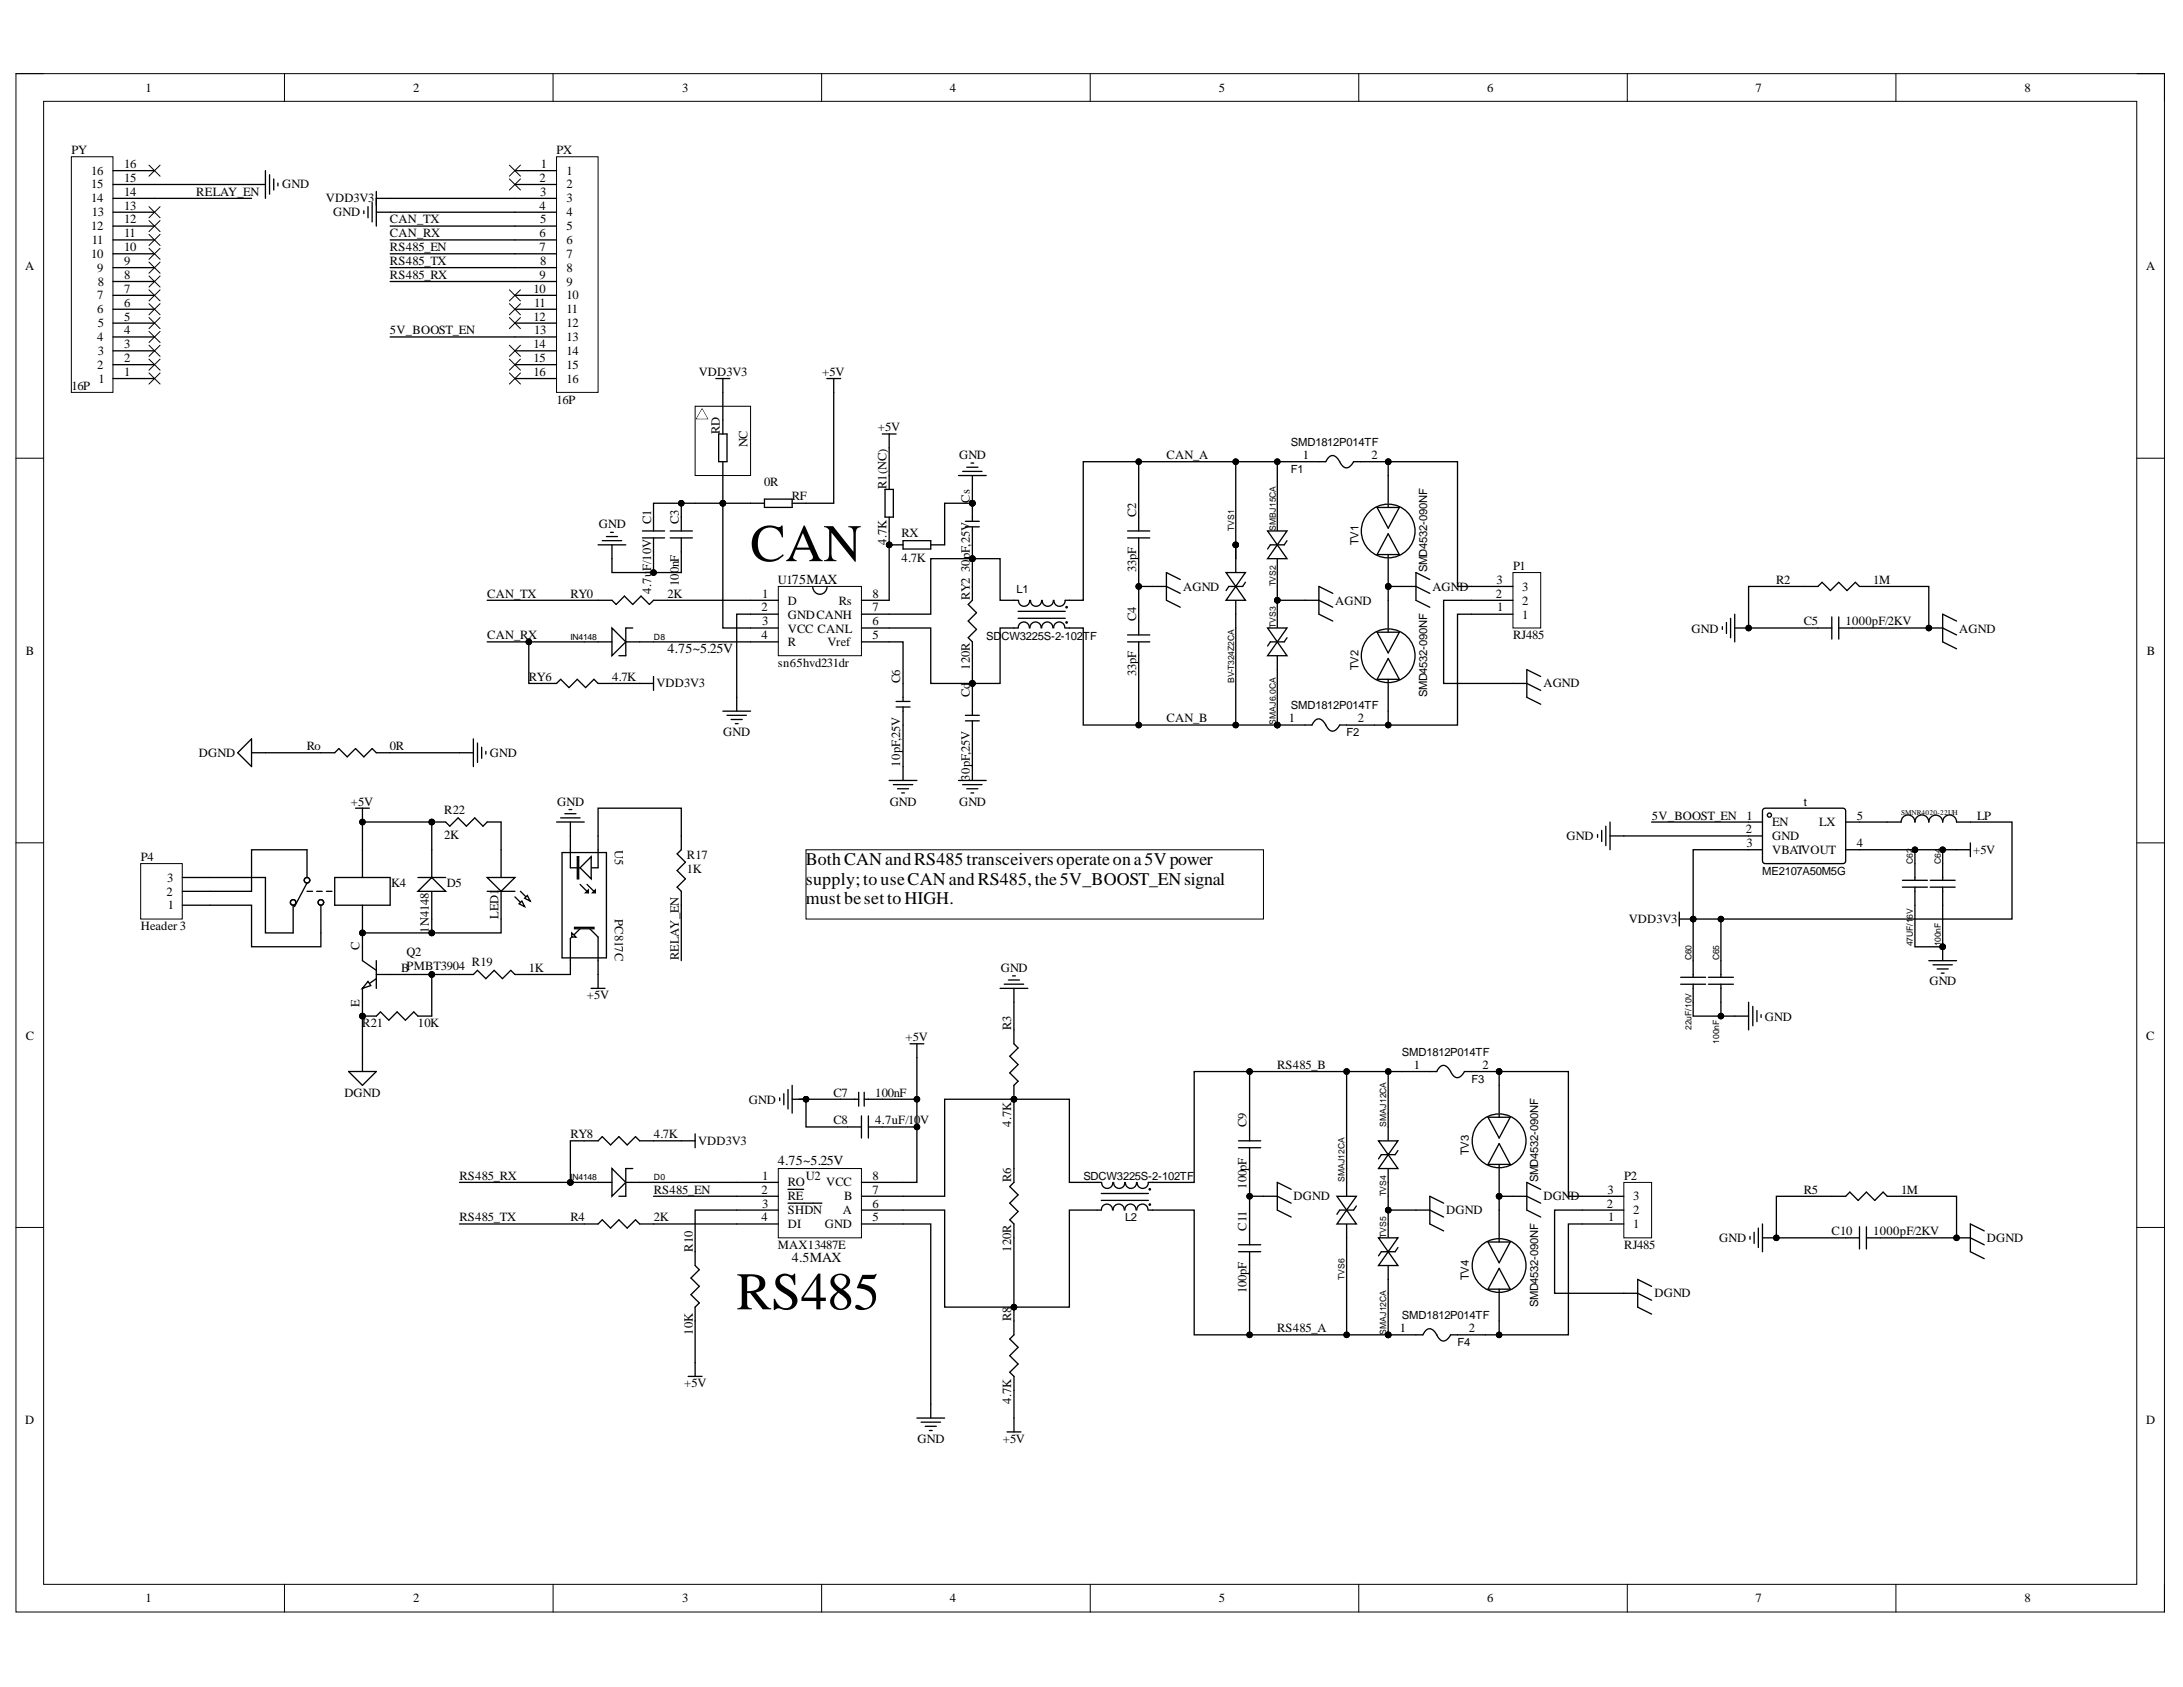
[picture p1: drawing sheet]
<svg xmlns="http://www.w3.org/2000/svg" width="279mm" height="216mm" viewBox="0 0 279 216" stroke-linecap="round" stroke-linejoin="round" font-family="sans-serif">
<defs><g id="words">
<g font-size="6.8">
<text x="96" y="71.8">CAN</text>
<text x="94.2" y="167.6">RS485</text>
</g>
<g font-size="2.3">
<text x="103.1" y="110.7">BothCANandRS485transceiversoperateona5Vpower</text>
<text x="103.1" y="113.3">supply;touseCANandRS485,the5V_BOOST_ENsignal</text>
<text x="103.1" y="115.7">mustbesettoHIGH.</text>
</g>
<g font-size="1.8">
<text x="85.4" y="83.6">4.75~5.25V</text>
<text x="99.6" y="149.1">4.75~5.25V</text>
<text x="101.4" y="161.6">4.5MAX</text>
</g>
<g font-size="1.6">
<text x="18.6" y="11.8">1</text>
<text x="52.9" y="11.8">2</text>
<text x="87.3" y="11.8">3</text>
<text x="121.6" y="11.8">4</text>
<text x="156" y="11.8">5</text>
<text x="190.4" y="11.8">6</text>
<text x="224.7" y="11.8">7</text>
<text x="259.1" y="11.8">8</text>
<text x="9.1" y="19.7">PY</text>
<text x="11.7" y="22.4">16</text>
<text x="15.9" y="23.3">15</text>
<text x="15.9" y="21.5">16</text>
<text x="69" y="23.3">2</text>
<text x="69.2" y="21.5">1</text>
<text x="71.2" y="19.7">PX</text>
<text x="72.5" y="22.4">1</text>
<text x="11.7" y="29.4">12</text>
<text x="11.7" y="25.9">14</text>
<text x="11.7" y="24.1">15</text>
<text x="11.8" y="27.7">13</text>
<text x="15.9" y="28.6">12</text>
<text x="15.9" y="26.8">13</text>
<text x="15.9" y="25">14</text>
<text x="25.1" y="25">RELAY_EN</text>
<text x="36.1" y="24.1">GND</text>
<text x="41.7" y="25.9">VDD3V3</text>
<text x="42.6" y="27.7">GND</text>
<text x="49.9" y="28.6">CAN_TX</text>
<text x="69" y="26.8">4</text>
<text x="69.1" y="25">3</text>
<text x="69.1" y="28.6">5</text>
<text x="72.5" y="24.1">2</text>
<text x="72.5" y="25.9">3</text>
<text x="72.5" y="27.7">4</text>
<text x="72.5" y="29.4">5</text>
<text x="3.2" y="34.6">A</text>
<text x="11.7" y="33">10</text>
<text x="11.8" y="31.2">11</text>
<text x="12.4" y="34.8">9</text>
<text x="15.9" y="35.7">8</text>
<text x="15.9" y="33.9">9</text>
<text x="15.9" y="32.1">10</text>
<text x="15.9" y="30.4">11</text>
<text x="49.9" y="35.7">RS485_RX</text>
<text x="49.9" y="30.4">CAN_RX</text>
<text x="49.9" y="33.9">RS485_TX</text>
<text x="49.9" y="32.1">RS485_EN</text>
<text x="69" y="30.4">6</text>
<text x="69" y="32.1">7</text>
<text x="69" y="35.7">9</text>
<text x="69.1" y="33.9">8</text>
<text x="72.5" y="31.2">6</text>
<text x="72.5" y="33">7</text>
<text x="72.5" y="34.8">8</text>
<text x="274.7" y="34.6">A</text>
<text x="12.4" y="40.1">6</text>
<text x="12.4" y="38.3">7</text>
<text x="12.5" y="41.9">5</text>
<text x="12.5" y="36.5">8</text>
<text x="15.9" y="41">5</text>
<text x="15.9" y="39.3">6</text>
<text x="15.9" y="37.5">7</text>
<text x="68.3" y="37.5">10</text>
<text x="68.3" y="41">12</text>
<text x="68.4" y="39.3">11</text>
<text x="72.5" y="36.5">9</text>
<text x="72.5" y="38.3">10</text>
<text x="72.5" y="40.1">11</text>
<text x="72.5" y="41.9">12</text>
<text x="12.4" y="47.2">2</text>
<text x="12.4" y="43.7">4</text>
<text x="12.5" y="45.4">3</text>
<text x="15.9" y="46.4">2</text>
<text x="15.9" y="44.6">3</text>
<text x="15.9" y="42.8">4</text>
<text x="49.9" y="42.8">5V_BOOST_EN</text>
<text x="68.3" y="44.6">14</text>
<text x="68.3" y="46.4">15</text>
<text x="68.4" y="42.8">13</text>
<text x="72.5" y="43.7">13</text>
<text x="72.5" y="45.4">14</text>
<text x="72.5" y="47.2">15</text>
<text x="9.1" y="49.9">16P</text>
<text x="12.6" y="49">1</text>
<text x="15.9" y="48.1">1</text>
<text x="68.3" y="48.1">16</text>
<text x="71.2" y="51.7">16P</text>
<text x="72.5" y="49">16</text>
<text x="89.4" y="48.1">VDD3V3</text>
<text x="105.2" y="48.1">+5V</text>
<text x="92.1" y="55.6" transform="rotate(-90 92.1 55.6)">RD</text>
<text x="95.7" y="57.3" transform="rotate(-90 95.7 57.3)">NC</text>
<text x="112.3" y="55.2">+5V</text>
<text x="122.8" y="58.7">GND</text>
<text x="149.3" y="58.7">CAN_A</text>
<text x="166.7" y="58.7">1</text>
<text x="175.5" y="58.7">2</text>
<text x="97.8" y="62.3">0R</text>
<text x="101.4" y="64">RF</text>
<text x="113.4" y="62.6" transform="rotate(-90 113.4 62.6)">R1(NC)</text>
<text x="124.1" y="64.4" transform="rotate(-90 124.1 64.4)">Cs</text>
<text x="76.6" y="67.6">GND</text>
<text x="83.3" y="67.1" transform="rotate(-90 83.3 67.1)">C1</text>
<text x="86.9" y="67.1" transform="rotate(-90 86.9 67.1)">C3</text>
<text x="113.4" y="69.7" transform="rotate(-90 113.4 69.7)">4.7K</text>
<text x="115.4" y="68.7">RX</text>
<text x="115.4" y="71.9">4.7K</text>
<text x="145.4" y="66.2" transform="rotate(-90 145.4 66.2)">C2</text>
<text x="62.4" y="76.5">CAN_TX</text>
<text x="73" y="76.5">RY0</text>
<text x="83.3" y="76" transform="rotate(-90 83.3 76)">4.7u</text>
<text x="83.3" y="73.1" transform="rotate(-90 83.3 73.1)">F/10V</text>
<text x="85.4" y="76.5">2K</text>
<text x="86.9" y="75" transform="rotate(-90 86.9 75)">100nF</text>
<text x="97.5" y="76.5">1</text>
<text x="99.6" y="74.7">U175MAX</text>
<text x="100.8" y="77.4">D</text>
<text x="107.4" y="77.4">Rs</text>
<text x="111.7" y="76.5">8</text>
<text x="124.1" y="76.8" transform="rotate(-90 124.1 76.8)">RY2</text>
<text x="124.1" y="73.3" transform="rotate(-90 124.1 73.3)">30pF,25V</text>
<text x="145.4" y="73.3" transform="rotate(-90 145.4 73.3)">33pF</text>
<text x="151.4" y="75.6">AGND</text>
<text x="170.9" y="77.4">AGND</text>
<text x="183.3" y="75.6">AGND</text>
<text x="191.5" y="76.5">2</text>
<text x="191.5" y="74.7">3</text>
<text x="193.7" y="72.9">P1</text>
<text x="194.8" y="77.4">2</text>
<text x="194.8" y="75.6">3</text>
<text x="227.3" y="74.7">R2</text>
<text x="239.8" y="74.7">1M</text>
<text x="3.3" y="83.8">B</text>
<text x="62.4" y="81.8">CAN_RX</text>
<text x="97.5" y="78.2">2</text>
<text x="97.5" y="81.8">4</text>
<text x="97.5" y="80">3</text>
<text x="100.8" y="79.2">GNDCANH</text>
<text x="100.8" y="81">VCC CANL</text>
<text x="100.8" y="82.7">R</text>
<text x="105.9" y="82.7">Vref</text>
<text x="111.7" y="81.8">5</text>
<text x="111.7" y="80">6</text>
<text x="111.7" y="78.2">7</text>
<text x="145.4" y="79.5" transform="rotate(-90 145.4 79.5)">C4</text>
<text x="191.6" y="78.2">1</text>
<text x="193.7" y="81.8">RJ485</text>
<text x="194.8" y="79.2">1</text>
<text x="216.5" y="81">GND</text>
<text x="230.9" y="80">C5</text>
<text x="236.2" y="80">1000pF/2KV</text>
<text x="250.8" y="81">AGND</text>
<text x="274.8" y="83.8">B</text>
<text x="67.7" y="87.1">RY6</text>
<text x="78.3" y="87.1">4.7K</text>
<text x="84" y="88">VDD3V3</text>
<text x="99.6" y="85.4">sn65hvd231dr</text>
<text x="115.2" y="87.5" transform="rotate(-90 115.2 87.5)">C6</text>
<text x="124.1" y="89.2" transform="rotate(-90 124.1 89.2)">Cd</text>
<text x="124.1" y="85.7" transform="rotate(-90 124.1 85.7)">120R</text>
<text x="145.4" y="86.5" transform="rotate(-90 145.4 86.5)">33pF</text>
<text x="197.5" y="88">AGND</text>
<text x="92.6" y="94.2">GND</text>
<text x="149.3" y="92.5">CAN_B</text>
<text x="165" y="92.5">1</text>
<text x="173.8" y="92.5">2</text>
<text x="25.5" y="96.9">DGND</text>
<text x="39.3" y="96">Ro</text>
<text x="49.9" y="96">0R</text>
<text x="62.7" y="96.9">GND</text>
<text x="115.2" y="98.1" transform="rotate(-90 115.2 98.1)">10pF,25V</text>
<text x="124.1" y="99.9" transform="rotate(-90 124.1 99.9)">30pF,25V</text>
<text x="44.9" y="103.1">+5V</text>
<text x="56.9" y="107.3">2K</text>
<text x="56.9" y="104.1">R22</text>
<text x="71.3" y="103.1">GND</text>
<text x="113.9" y="103.1">GND</text>
<text x="122.8" y="103.1">GND</text>
<text x="200.5" y="107.5">GND</text>
<text x="211.4" y="104.9">5V_BOOST_EN</text>
<text x="223.4" y="106.7">2</text>
<text x="223.5" y="104.9">1</text>
<text x="226.8" y="107.5">GND</text>
<text x="226.8" y="105.7">EN</text>
<text x="232.8" y="105.7">LX</text>
<text x="237.6" y="104.9">5</text>
<text x="253" y="104.9">LP</text>
<text x="18" y="110.2">P4</text>
<text x="21.4" y="112.8">3</text>
<text x="50.1" y="113.5">K4</text>
<text x="57.2" y="113.5">D5</text>
<text x="78.7" y="108.8" transform="rotate(90 78.7 108.8)">U5</text>
<text x="87.9" y="111.7">1K</text>
<text x="87.9" y="110">R17</text>
<text x="223.5" y="108.4">3</text>
<text x="226.8" y="109.3">VBATVOUT</text>
<text x="237.6" y="108.4">4</text>
<text x="252.5" y="109.3">+5V</text>
<text x="18" y="119">Header 3</text>
<text x="21.3" y="114.6">2</text>
<text x="21.5" y="116.4">1</text>
<text x="54.9" y="119.4" transform="rotate(-90 54.9 119.4)">1N4148</text>
<text x="63.8" y="117.6" transform="rotate(-90 63.8 117.6)">LED1</text>
<text x="78.7" y="117.6" transform="rotate(90 78.7 117.6)">PC817C</text>
<text x="208.5" y="118.2">VDD3V3</text>
<text x="46" y="121.6" transform="rotate(-90 46 121.6)">C</text>
<text x="51.4" y="124.3">BPMBT3904</text>
<text x="52" y="122.4">Q2</text>
<text x="60.4" y="123.7">R19</text>
<text x="67.7" y="124.3">1K</text>
<text x="86.9" y="122.9" transform="rotate(-90 86.9 122.9)">RELAY_EN</text>
<text x="128.1" y="124.3">GND</text>
<text x="46" y="128.8" transform="rotate(-90 46 128.8)">E</text>
<text x="46.4" y="131.4">R21</text>
<text x="53.5" y="131.4">10K</text>
<text x="75.1" y="127.9">+5V</text>
<text x="129.4" y="131.8" transform="rotate(-90 129.4 131.8)">R3</text>
<text x="225.9" y="130.6">GND</text>
<text x="246.9" y="126.1">GND</text>
<text x="3.3" y="133.1">C</text>
<text x="115.9" y="133.2">+5V</text>
<text x="163.4" y="136.8">RS485_B</text>
<text x="181" y="136.8">1</text>
<text x="189.8" y="136.8">2</text>
<text x="274.7" y="133.1">C</text>
<text x="44.1" y="140.3">DGND</text>
<text x="95.9" y="141.3">GND</text>
<text x="106.7" y="143.9">C8</text>
<text x="106.7" y="140.3">C7</text>
<text x="112" y="143.9">4.7uF/10</text>
<text x="112" y="140.3">100nF</text>
<text x="117.8" y="143.9">V</text>
<text x="73" y="145.7">RY8</text>
<text x="83.7" y="145.7">4.7K</text>
<text x="89.3" y="146.5">VDD3V3</text>
<text x="129.4" y="144.2" transform="rotate(-90 129.4 144.2)">4.7K</text>
<text x="159.6" y="144.2" transform="rotate(-90 159.6 144.2)">C9</text>
<text x="58.8" y="151">RS485_RX</text>
<text x="83.7" y="152.8">RS485_EN</text>
<text x="97.5" y="152.8">2</text>
<text x="97.5" y="151">1</text>
<text x="97.5" y="154.5">3</text>
<text x="100.8" y="151.8">RO</text>
<text x="100.8" y="153.6">RE</text>
<text x="100.8" y="155.4">SHDN</text>
<text x="103.1" y="151">U2</text>
<text x="105.8" y="151.8">VCC</text>
<text x="107.9" y="155.4">A</text>
<text x="108" y="153.6">B</text>
<text x="111.7" y="154.5">6</text>
<text x="111.7" y="152.8">7</text>
<text x="111.7" y="151">8</text>
<text x="129.4" y="151.3" transform="rotate(-90 129.4 151.3)">R6</text>
<text x="159.6" y="152.2" transform="rotate(-90 159.6 152.2)">100pF</text>
<text x="165.6" y="153.6">DGND</text>
<text x="185.1" y="155.4">DGND</text>
<text x="197.5" y="153.6">DGND</text>
<text x="205.7" y="154.5">2</text>
<text x="205.7" y="152.8">3</text>
<text x="207.9" y="151">P2</text>
<text x="209" y="155.4">2</text>
<text x="209" y="153.6">3</text>
<text x="230.9" y="152.8">R5</text>
<text x="243.3" y="152.8">1M</text>
<text x="58.8" y="156.3">RS485_TX</text>
<text x="73" y="156.3">R4</text>
<text x="83.7" y="156.3">2K</text>
<text x="88.7" y="160.2" transform="rotate(-90 88.7 160.2)">R10</text>
<text x="97.5" y="156.3">4</text>
<text x="99.6" y="159.9">MAX13487E</text>
<text x="100.8" y="157.2">DI</text>
<text x="105.6" y="157.2">GND</text>
<text x="111.7" y="156.3">5</text>
<text x="129.4" y="160.2" transform="rotate(-90 129.4 160.2)">120R</text>
<text x="159.6" y="157.5" transform="rotate(-90 159.6 157.5)">C11</text>
<text x="205.8" y="156.3">1</text>
<text x="207.9" y="159.9">RJ485</text>
<text x="209" y="157.2">1</text>
<text x="220" y="158.9">GND</text>
<text x="234.4" y="158.1">C10</text>
<text x="239.8" y="158.1">1000pF/2KV</text>
<text x="254.3" y="158.9">DGND</text>
<text x="159.6" y="165.5" transform="rotate(-90 159.6 165.5)">100pF</text>
<text x="211.8" y="166">DGND</text>
<text x="88.7" y="170.9" transform="rotate(-90 88.7 170.9)">10K</text>
<text x="129.4" y="169.1" transform="rotate(-90 129.4 169.1)">R8</text>
<text x="163.4" y="170.5">RS485_A</text>
<text x="179.2" y="170.5">1</text>
<text x="188" y="170.5">2</text>
<text x="87.6" y="177.5">+5V</text>
<text x="129.4" y="179.7" transform="rotate(-90 129.4 179.7)">4.7K</text>
<text x="3.2" y="182.2">D</text>
<text x="117.4" y="184.7">GND</text>
<text x="128.3" y="184.7">+5V</text>
<text x="274.7" y="182.2">D</text>
<text x="18.6" y="205">1</text>
<text x="52.9" y="205">2</text>
<text x="87.3" y="205">3</text>
<text x="121.6" y="205">4</text>
<text x="156" y="205">5</text>
<text x="190.4" y="205">6</text>
<text x="224.7" y="205">7</text>
<text x="259.1" y="205">8</text>
</g>
<g font-size="1.4">
<text x="165.2" y="57">SMD1812P014TF</text>
<text x="165.2" y="60.6">F1</text>
<text x="173.9" y="69.7" transform="rotate(-90 173.9 69.7)">TV1</text>
<text x="130.1" y="75.9">L1</text>
<text x="182.7" y="73.3" transform="rotate(-90 182.7 73.3)">SMD4532-090NF</text>
<text x="126.2" y="81.9">SD</text>
<text x="128.2" y="81.9">CW3225S-2-102TF</text>
<text x="173.9" y="85.7" transform="rotate(-90 173.9 85.7)">TV2</text>
<text x="182.7" y="89.2" transform="rotate(-90 182.7 89.2)">SMD4532-090NF</text>
<text x="165.2" y="90.7">SMD1812P014TF</text>
<text x="172.3" y="94.2">F2</text>
<text x="230.9" y="103.1">t</text>
<text x="225.5" y="112">ME2107A50M5G</text>
<text x="179.4" y="135.1">SMD1812P014TF</text>
<text x="188.3" y="138.6">F3</text>
<text x="188" y="147.8" transform="rotate(-90 188 147.8)">TV3</text>
<text x="138.7" y="151">SDCW3225S-2-102TF</text>
<text x="196.9" y="151.3" transform="rotate(-90 196.9 151.3)">SMD4532-090NF</text>
<text x="144" y="156.3">L2</text>
<text x="188" y="163.8" transform="rotate(-90 188 163.8)">TV4</text>
<text x="196.9" y="167.3" transform="rotate(-90 196.9 167.3)">SMD4532-090NF</text>
<text x="179.4" y="168.7">SMD1812P014TF</text>
<text x="186.5" y="172.3">F4</text>
</g>
<g font-size="1.1">
<text x="157.9" y="67.9" transform="rotate(-90 157.9 67.9)">TVS1</text>
<text x="163.3" y="67.9" transform="rotate(-90 163.3 67.9)">SMBJ15CA</text>
<text x="163.3" y="75" transform="rotate(-90 163.3 75)">TVS2</text>
<text x="73" y="81.9">IN4148</text>
<text x="83.7" y="81.9">D8</text>
<text x="163.3" y="80.4" transform="rotate(-90 163.3 80.4)">TVS3</text>
<text x="157.9" y="87.5" transform="rotate(-90 157.9 87.5)">BV-T324Z2CA</text>
<text x="163.3" y="92.8" transform="rotate(-90 163.3 92.8)">SMAJ6.0CA</text>
<text x="244.8" y="110.6" transform="rotate(-90 244.8 110.6)">C62</text>
<text x="248.4" y="110.6" transform="rotate(-90 248.4 110.6)">C64</text>
<text x="244.8" y="117.6" transform="rotate(-90 244.8 117.6)">6V</text>
<text x="216.5" y="122.9" transform="rotate(-90 216.5 122.9)">C60</text>
<text x="220" y="122.9" transform="rotate(-90 220 122.9)">C65</text>
<text x="244.8" y="121.1" transform="rotate(-90 244.8 121.1)">47UF/1</text>
<text x="248.4" y="121.1" transform="rotate(-90 248.4 121.1)">100nF</text>
<text x="216.5" y="131.8" transform="rotate(-90 216.5 131.8)">22uF/10V</text>
<text x="220" y="133.6" transform="rotate(-90 220 133.6)">100nF</text>
<text x="177.4" y="144.2" transform="rotate(-90 177.4 144.2)">SMAJ12CA</text>
<text x="73" y="151.1">I</text>
<text x="73.3" y="151.1">N4148</text>
<text x="83.7" y="151.1">D0</text>
<text x="172.1" y="151.3" transform="rotate(-90 172.1 151.3)">SMAJ12CA</text>
<text x="177.4" y="153.1" transform="rotate(-90 177.4 153.1)">TVS4</text>
<text x="177.4" y="158.4" transform="rotate(-90 177.4 158.4)">TVS5</text>
<text x="172.1" y="163.8" transform="rotate(-90 172.1 163.8)">TVS6</text>
<text x="177.4" y="170.9" transform="rotate(-90 177.4 170.9)">SMAJ12CA</text>
</g>
<text font-size=".9" x="243.3" y="104.3">SMNR4020-22UH</text>
</g></defs>
<path d="M2 9.4h275v196.9h-275z" fill="none" stroke="#000" stroke-width=".13"/>
<path d="M5.6 13h267.9v189.8h-267.9z" fill-rule="evenodd" fill="#fff"/>
<g fill="none" stroke="#000" stroke-width=".13">
<path d="M2 9.4h3.6M5.6 13h267.9v189.8h-267.9zM36.4 9.4v3.6M70.8 9.4v3.6M105.2 9.4v3.6M139.5 9.4v3.6M173.9 9.4v3.6M208.3 9.4v3.6M242.7 9.4v3.6M273.5 9.4h3.5v3.6M2 58.6h3.6M273.5 58.6h3.5"/>
<path d="M2 107.9h3.6M273.5 107.9h3.5M2 157.1h3.6M273.5 157.1h3.5M36.4 202.8v3.5M70.8 202.8v3.5M105.2 202.8v3.5M139.5 202.8v3.5M173.9 202.8v3.5M208.3 202.8v3.5M242.7 202.8v3.5M277 202.8v3.5"/>
</g>
<g fill="#fff">
<path d="M89 52h7.1v8.9h-7.1z" fill-rule="evenodd"/>
<path d="M99.6 75.1h10.7v8.8h-10.7z" fill-rule="evenodd"/>
</g>
<g fill="none" stroke="#000" stroke-width=".13">
<path d="M99.6 75.1h10.7v8.8h-10.7z"/>
<circle cx="163.5" cy="76.8" r=".35"/>
</g>
<g fill="none" stroke="#000" stroke-width=".17">
<path d="M76.5 69.7h3.6M77.1 69.2h2.5M77.6 68.7h1.4M78.1 68.1h.4M78.3 69.7v1.8M96.1 76.8h3.5M96.1 78.6h3.5M105.9 75.1a.91 .91 0 0 1-1 1 .91 .91 0 0 1-.9-1M110.3 76.8h3.5M110.3 78.6h3.5M113.3 62.6h1v3.6h-1zM113.8 60.9v1.7"/>
<path d="M113.8 66.2v1.8M163.5 78.6v1.8M92.5 91h3.6M93.1 91.5h2.4M93.6 92.1h1.4M94.1 92.6h.4M94.3 89.2v1.8M96.1 80.4h3.5M96.1 82.1h3.5M110.3 80.4h3.5M110.3 82.1h3.5M113.8 99.9h3.6"/>
<path d="M114.7 90.5h1.8M114.7 89.8h1.8M115.6 87.5v2.3M115.6 90.5v2.3M115.6 98.1v1.8M162.6 82.1h1.8M163.5 83.9v1.8M114.3 100.4h2.5M114.9 100.9h1.4M115.4 101.5h.4"/>
</g>
<circle cx="163.5" cy="76.8" r=".35" fill="#000"/>
<path d="M163.5 82.1l1.2 1.8h-2.5z" fill-rule="evenodd" fill="#fff"/>
<path d="M162.6 82.1l-.4 .6M163.5 82.1l1.2 1.8h-2.5zM164.7 81.6l-.3 .5" fill="none" stroke="#000" stroke-width=".17"/>
<path d="M162.2 80.4h2.5l-1.2 1.7z" fill-rule="evenodd" fill="#fff"/>
<path d="M144.3 68h2.9M144.3 68.8h2.9M145.7 66.2v1.8M145.7 68.8v1.8M145.7 79.5v1.8M163.5 76.8v1.8M144.3 81.3h2.9M144.3 82.1h2.9M145.7 82.1v1.8M162.2 80.4h2.5l-1.2 1.7zM163.5 85.7v1.8" fill="none" stroke="#000" stroke-width=".17"/>
<g fill="#000">
<circle cx="163.5" cy="76.8" r=".35"/>
<circle cx="163.5" cy="92.8" r=".35"/>
</g>
<g fill="none" stroke="#000" stroke-width=".13">
<circle cx="163.5" cy="76.8" r=".35"/>
<circle cx="163.5" cy="92.8" r=".35"/>
</g>
<path d="M193.6 73.3h3.6v7.1h-3.6z" fill-rule="evenodd" fill="#fff"/>
<g fill="none" stroke="#000" stroke-width=".13">
<path d="M193.6 73.3h3.6v7.1h-3.6z"/>
<circle cx="177.7" cy="59.1" r=".35"/>
<circle cx="177.7" cy="75.1" r=".36"/>
<circle cx="163.5" cy="92.8" r=".35"/>
<circle cx="223.8" cy="80.4" r=".35"/>
</g>
<g fill="none" stroke="#000" stroke-width=".17">
<path d="M165.3 59.1h4.4l.1-.2a.83 .83 0 0 1 .8-.6 .83 .83 0 0 1 .8 .6 1.37 1.37 0 0 0 1 1 1.55 1.55 0 0 0 .8-.8h4.5M147.5 75.1h1.8l1.8 .8M151.1 74.2l-1.8-.9v3.5l1.8 .9M167 76.8h1.8l1.8 .9M170.6 75.9l-1.8-.8v3.5l1.8 .9M176.3 64.9h2.8l-1.4 2.7zM177.7 60.9v3.5M177.7 64.6v.3M177.7 71v.3M177.7 71.5v3.6M177.7 76.8v3.6M177.7 68.3l1.4 2.7h-2.8z"/>
<path d="M179.4 75.1h1.8l1.8 .8M183 74.2l-1.8-.9v3.5l1.8 .9M188.3 78.6h5.3M188.3 76.8h5.3M188.3 75.1h5.3M221 79.7v1.4M221.5 79.1v2.5M222 78.6v3.5M230.9 75.1h1.8l.5-.6 1.1 1.1 1-1.1 1.1 1.1 1.1-1.1 .5 .6h1.8M163.5 92.8h4.4l.1-.2a.84 .84 0 0 1 .8-.6 .84 .84 0 0 1 .8 .7 .99 .99 0 0 0 1.2 .8l.7-.7h4.4M176.3 80.9h2.8l-1.4 2.7zM177.7 80.6v.3"/>
<path d="M177.7 86.9v.4M177.7 87.5v3.5M177.7 84.3l1.4 2.6h-2.8zM193.6 87.5h1.8l1.8 .9M197.2 86.6l-1.8-.9v3.5l1.8 .9M220.4 80.2v.4M222 80.4h1.8"/>
<circle cx="177.7" cy="68" r="3.4"/>
<circle cx="177.7" cy="83.9" r="3.4"/>
</g>
<g fill="#000">
<circle cx="177.7" cy="59.1" r=".35"/>
<circle cx="177.7" cy="75.1" r=".36"/>
<circle cx="163.5" cy="92.8" r=".35"/>
<circle cx="223.8" cy="80.4" r=".35"/>
</g>
<path d="M99.6 149.5h10.7v8.9h-10.7z" fill-rule="evenodd" fill="#fff"/>
<g fill="none" stroke="#000" stroke-width=".13">
<path d="M99.6 149.5h10.7v8.9h-10.7z"/>
<circle cx="103.2" cy="140.7" r=".35"/>
<circle cx="129.8" cy="140.7" r=".35"/>
</g>
<g fill="none" stroke="#000" stroke-width=".17">
<path d="M100.3 140v1.4M100.9 139.4v2.5M101.4 138.9v3.6M129.8 131.8v1.8l.5 .5-1.1 1.1 1.1 1-1.1 1.1 1.1 1.1-.5 .5v1.8M94.3 151.3h5.3M94.3 153.1h5.3M94.3 154.9h5.3M94.3 156.6h5.3M99.8 140.5v.4M100.9 152.2h2M100.9 154h4.3M101.4 140.7h1.8"/>
<path d="M110.3 151.3h5.3M110.3 153.1h5.3M110.3 154.9h5.3M110.3 156.6h5.3M129.8 149.5v1.8l-.6 .6 1.1 1-1.1 1.1 1.1 1-1.1 1.1 .6 .5v1.8M171.5 154.9h1.7M172.4 151.3v1.8M172.4 156.6v1.8M129.8 169.1v1.7l-.6 .6 1.1 1-1.1 1.1 1.1 1.1-1.1 1 .6 .6v1.7"/>
</g>
<g fill="#000">
<circle cx="103.2" cy="140.7" r=".35"/>
<circle cx="129.8" cy="140.7" r=".35"/>
</g>
<path d="M172.4 154.9l1.2 1.7h-2.5z" fill-rule="evenodd" fill="#fff"/>
<path d="M171.5 154.9l-.4 .5M172.4 154.9l1.2 1.7h-2.5zM173.6 154.3l-.4 .6" fill="none" stroke="#000" stroke-width=".17"/>
<path d="M171.1 153.1h2.5l-1.2 1.8z" fill-rule="evenodd" fill="#fff"/>
<path d="M171.1 153.1h2.5l-1.2 1.8zM172.4 149.5v1.8M172.4 158.4v1.8M176.8 147.8h1.8M177.7 144.2v1.8M177.7 149.5v1.8" fill="none" stroke="#000" stroke-width=".17"/>
<path d="M177.7 147.8l1.2 1.7h-2.5z" fill-rule="evenodd" fill="#fff"/>
<path d="M176.8 147.8l-.4 .5M177.7 147.8l1.2 1.7h-2.5zM178.9 147.2l-.3 .6" fill="none" stroke="#000" stroke-width=".17"/>
<path d="M176.4 146h2.5l-1.2 1.8z" fill-rule="evenodd" fill="#fff"/>
<g fill="none" stroke="#000" stroke-width=".17">
<path d="M116.5 133.6h1.7M117.4 133.6v1.8M140.4 151.3h.6M140.4 154.9h.6M141 153.6h6M141 152.7h6M141 154.9a.71 .71 0 0 1 .7-.8 .71 .71 0 0 1 .7 .8M141 151.3a.71 .71 0 0 0 .7 .8 .71 .71 0 0 0 .7-.8M142.5 154.9a.71 .71 0 0 1 .7-.8 .71 .71 0 0 1 .7 .8M142.5 151.3a.71 .71 0 0 0 .7 .8 .71 .71 0 0 0 .8-.8M144 154.9a.71 .71 0 0 1 .7-.8 .71 .71 0 0 1 .7 .8M144 151.3a.71 .71 0 0 0 .7 .8 .71 .71 0 0 0 .8-.8"/>
<path d="M145.5 154.9a.71 .71 0 0 1 .7-.8 .71 .71 0 0 1 .7 .8M145.6 151.3a.71 .71 0 0 0 .7 .8 .71 .71 0 0 0 .7-.8M147 151.3h.5M147 154.9h.5M158.5 146h2.9M158.5 146.9h2.9M159.9 144.2v1.8M159.9 146.9v1.8M176.4 146h2.5l-1.2 1.8zM177.7 142.5v1.7M177.7 151.3v1.8M224 158.2v.4"/>
<path d="M224.5 157.7v1.4M225 157.2v2.5M225.6 158.4h1.8M225.6 156.6v3.6M234.4 153.1h1.8l.6-.5 1 1 1.1-1 1 1 1.1-1 .5 .5h1.8M236.2 158.4h1.8M238 157v2.8M238.9 157v2.8M238.9 158.4h1.8M119.1 179.7v1.8M117.4 181.5h3.5M117.9 182h2.5"/>
<path d="M118.4 182.5h1.4M118.9 183.1h.4M128.9 183.3h1.8M129.8 181.5v1.8"/>
<circle cx="147.2" cy="154.2" r=".09"/>
<circle cx="147.2" cy="152.2" r=".09"/>
</g>
<circle cx="227.3" cy="158.4" r=".35" fill="#000"/>
<circle cx="227.3" cy="158.4" r=".35" fill="none" stroke="#000" stroke-width=".13"/>
<path d="M207.8 151.3h3.6v7.1h-3.6z" fill-rule="evenodd" fill="#fff"/>
<g fill="none" stroke="#000" stroke-width=".13">
<path d="M207.8 151.3h3.6v7.1h-3.6z"/>
<circle cx="158.2" cy="69.7" r=".36"/>
<circle cx="191.9" cy="137.1" r=".35"/>
<circle cx="177.7" cy="170.8" r=".35"/>
</g>
<g fill="none" stroke="#000" stroke-width=".17">
<path d="M129.8 76.8h.5M130.3 79.1h6M130.3 78.2h6M130.4 76.8a.71 .71 0 0 0 .7 .8 .71 .71 0 0 0 .7-.8M131.9 76.8a.71 .71 0 0 0 .7 .8 .71 .71 0 0 0 .7-.8M133.4 76.8a.71 .71 0 0 0 .7 .8 .71 .71 0 0 0 .7-.8M134.9 76.8a.71 .71 0 0 0 .7 .8 .71 .71 0 0 0 .7-.8M136.3 76.8h.6M157.3 75.1h1.7M158.2 71.5v1.8M158.2 76.8v1.8M129.8 80.4h.5"/>
<path d="M130.3 80.4a.71 .71 0 0 1 .7-.8 .71 .71 0 0 1 .7 .8M131.8 80.4a.71 .71 0 0 1 .7-.8 .71 .71 0 0 1 .7 .8M133.3 80.4a.71 .71 0 0 1 .7-.8 .71 .71 0 0 1 .7 .8M134.9 80.4a.71 .71 0 0 1 .7-.8 .71 .71 0 0 1 .7 .8M136.3 80.4h.6M128 126.5h3.5M128.5 126h2.5M129.1 125.4h1.4M129.6 124.9h.4M129.8 126.5v1.8M179.4 137.1h4.5l.1-.3a.81 .81 0 0 1 .9-.4 .81 .81 0 0 1 .7 .6 1.35 1.35 0 0 0 1 .9 1.44 1.44 0 0 0 .8-.8h4.5M74.8 156.6h1.7l.6-.5 1 1.1 1.1-1.1 1.1 1.1 1-1.1 .6 .5h1.7"/>
<path d="M108.5 144.2h1.8M110.3 142.8v2.8M111.1 142.8v2.8M111.1 144.2h1.8M161.7 153.1h1.8l1.8 .9M165.3 152.2l-1.8-.9v3.6l1.8 .9M181.2 154.9h1.8l1.8 .9M184.8 154l-1.8-.9v3.5l1.8 .9M193.6 153.1h1.8l1.8 .9M197.2 152.2l-1.8-.9v3.6l1.8 .9M202.5 156.6h5.3M202.5 154.9h5.3"/>
<path d="M202.5 153.1h5.3M89 160.2v1.8l.5 .5-1.1 1.1 1.1 1-1.1 1.1 1.1 1.1-.5 .5v1.8M177.7 170.8h4.4l.1-.1a.86 .86 0 0 1 .9-.6 .86 .86 0 0 1 .8 .7 1.01 1.01 0 0 0 1.1 .8l.3-.2 .4-.6h4.4M207.8 165.5h1.8l1.8 .9M211.4 164.6l-1.8-.9v3.6l1.8 .9"/>
<circle cx="136.5" cy="79.7" r=".09"/>
<circle cx="136.5" cy="77.7" r=".09"/>
</g>
<g fill="#000">
<circle cx="158.2" cy="69.7" r=".36"/>
<circle cx="191.9" cy="137.1" r=".35"/>
<circle cx="177.7" cy="170.8" r=".35"/>
</g>
<path d="M158.2 75.1l1.2 1.7h-2.5z" fill-rule="evenodd" fill="#fff"/>
<path d="M157.3 75.1l-.4 .5M158.2 75.1l1.2 1.7h-2.5zM159.4 74.5l-.4 .6" fill="none" stroke="#000" stroke-width=".17"/>
<path d="M156.9 73.3h2.5l-1.2 1.8z" fill-rule="evenodd" fill="#fff"/>
<path d="M156.9 73.3h2.5l-1.2 1.8zM158.2 69.7v1.8M158.2 78.6v1.8M177.7 156.6v1.8M176.8 160.2h1.8M177.7 162v1.7" fill="none" stroke="#000" stroke-width=".17"/>
<g fill="#000">
<circle cx="158.2" cy="69.7" r=".36"/>
<circle cx="177.7" cy="154.9" r=".35"/>
</g>
<g fill="none" stroke="#000" stroke-width=".13">
<circle cx="158.2" cy="69.7" r=".36"/>
<circle cx="177.7" cy="154.9" r=".35"/>
</g>
<path d="M177.7 160.2l1.2 1.8h-2.5z" fill-rule="evenodd" fill="#fff"/>
<path d="M178.9 159.7l-.3 .5M176.8 160.2l-.4 .5M177.7 160.2l1.2 1.8h-2.5z" fill="none" stroke="#000" stroke-width=".17"/>
<path d="M176.4 158.4h2.5l-1.2 1.8z" fill-rule="evenodd" fill="#fff"/>
<g fill="none" stroke="#000" stroke-width=".17">
<path d="M82.2 68h2.9M82.2 68.8h2.9M83.6 66.2v1.8M83.6 68.8v1.8M85.8 68h2.8M85.8 68.8h2.8M87.2 66.2v1.8M87.2 68.8v1.8M124.5 75.1v1.7l-.6 .6 1.1 1-1.1 1.1 1.1 1.1-1.1 1 .6 .5v1.8M162.6 69.7h1.8M163.5 66.2v1.8M163.5 71.5v1.8"/>
<path d="M234.4 79v2.8M235.3 79v2.8M232.7 80.4h1.7M235.3 80.4h1.8M109.9 139.8v1.8M110.6 139.8v1.8M191.9 138.9v3.6M107.6 140.7h2.3M110.6 140.7h2.3M158.5 159.3h2.9M159.9 157.5v1.8M176.4 158.4h2.5l-1.2 1.8z"/>
<path d="M177.7 154.9v1.7M190.4 143h2.9l-1.4 2.6zM190.4 158.9h2.9l-1.4 2.7zM191.9 142.6v.4M191.9 149v.4M191.9 149.5v3.6M191.9 154.9v3.5M191.9 158.6v.3M191.9 146.4l1.4 2.6h-2.9zM158.5 160.2h2.9M159.9 160.2v1.8M177.7 163.7v1.8"/>
<path d="M191.9 165v.3M191.9 165.5v3.6M191.9 162.3l1.4 2.7h-2.9z"/>
<circle cx="191.9" cy="146" r="3.4"/>
<circle cx="191.9" cy="162" r="3.4"/>
</g>
<g fill="#000">
<circle cx="177.7" cy="154.9" r=".35"/>
<circle cx="191.9" cy="153.1" r=".35"/>
<circle cx="177.7" cy="170.8" r=".35"/>
</g>
<g fill="none" stroke="#000" stroke-width=".13">
<circle cx="177.7" cy="154.9" r=".35"/>
<circle cx="191.9" cy="153.1" r=".35"/>
<circle cx="177.7" cy="170.8" r=".35"/>
</g>
<path d="M163.5 69.7l1.2 1.8h-2.5z" fill-rule="evenodd" fill="#fff"/>
<path d="M162.6 69.7l-.4 .6M163.5 69.7l1.2 1.8h-2.5zM164.7 69.2l-.3 .5" fill="none" stroke="#000" stroke-width=".17"/>
<path d="M162.2 68h2.5l-1.2 1.7z" fill-rule="evenodd" fill="#fff"/>
<path d="M162.2 68h2.5l-1.2 1.7zM163.5 64.4v1.8M163.5 73.3v1.8M223.8 105.2h1.8M223.8 108.7h1.8M223.8 107h1.8M236.2 105.2h1.8M236.2 108.7h1.8" fill="none" stroke="#000" stroke-width=".17"/>
<circle cx="226.5" cy="104.3" r=".26" fill="#fff"/>
<g fill="none" stroke="#000" stroke-width=".17">
<path d="M76.5 76.8h1.8l.6 .6 1-1.1 1.1 1.1 1-1.1 1.1 1.1 .5-.6h1.8M204.5 106.8v.4M205 106.3v1.4M205.5 105.7v2.5M206.1 105.2v3.5M206.1 107h1.7M214.9 116.7v1.8M214.9 117.6h1.8M225.6 103.6l.3-.2 10.1 .1 .2 .3v6.6l-.3 .1h-10.1l-.2-.3zM241.5 105.2h1.8a.88 .88 0 0 1 .9-.9 .88 .88 0 0 1 .9 .9 .89 .89 0 0 1 .9-.9 .89 .89 0 0 1 .9 .9 .89 .89 0 0 1 .9-.9 .89 .89 0 0 1 .8 .9 .89 .89 0 0 1 .9-.9 .89 .89 0 0 1 .9 .9h1.8M243.5 113.5h3.2M243.5 112.7h3.2"/>
<path d="M245.1 110.5v2.2M245.1 113.5v2.4M247 113.5h3.2M247 112.7h3.2M248.6 110.5v2.2M248.6 113.5v2.4M250.4 108.7h1.8M252.2 107.9v1.7M215.1 126h3.2M215.1 125.1h3.2M216.7 122.9v2.2M216.7 126v2.3"/>
<path d="M218.7 126h3.2M218.7 125.1h3.2M220.3 122.9v2.2M220.3 126v2.3M222 130h1.8M223.8 128.3v3.5M224.3 128.8v2.5M224.9 129.3v1.5M225.4 129.9v.3M246.9 122.9h3.5M247.4 123.5h2.5M247.9 124h1.5"/>
<path d="M248.5 124.5h.3M248.6 121.2v1.7"/>
<circle cx="226.5" cy="104.3" r=".26"/>
</g>
<g fill="#000">
<circle cx="216.7" cy="117.6" r=".35"/>
<circle cx="248.6" cy="121.2" r=".35"/>
</g>
<g fill="none" stroke="#000" stroke-width=".13">
<circle cx="216.7" cy="117.6" r=".35"/>
<circle cx="248.6" cy="121.2" r=".35"/>
</g>
<path d="M78.3 80.4l1.8 1.7-1.8 1.8z" fill="#fff"/>
<path d="M69.5 87.5h1.7l.6-.6 1 1.1 1.1-1.1 1.1 1.1 1-1.1 .5 .6h1.8M74.8 82.1h3.5M78.3 80.4l1.8 1.7-1.8 1.8zM80.1 82.1h3.5M81 80.4h-.9v3.5h-.9M81.9 87.5h1.7M83.6 86.6v1.8" fill="none" stroke="#000" stroke-width=".17"/>
<path d="M78.3 149.5l1.8 1.8-1.8 1.8z" fill="#fff"/>
<g fill="none" stroke="#000" stroke-width=".17">
<path d="M92 55.5h1.1v3.6h-1.1zM92.5 53.8v1.7M92.5 59.1v1.8M123.7 59.8h1.5M124.3 59.3h.3M96.1 64.4h1.7M97.8 63.9h3.6v1h-3.6zM101.4 64.4h1.8M122.7 60.9h3.5M123.2 60.3h2.5M123.6 67.4h1.7M123.6 66.7h1.7"/>
<path d="M124.5 60.9v1.7M124.5 64.4v2.3M124.5 67.4v2.3M122.7 99.9h3.5M123.6 92.3h1.7M123.6 91.5h1.7M124.5 89.2v2.3M124.5 92.3v2.3M124.5 98.1v1.8M37.5 115.8v3.6M39.3 108.8v3.5M39.3 113l-1.6 3"/>
<path d="M39.3 114.1h.7M40.5 114.1h.7M41.1 115.8v3.6M41.8 114.1h.7M42.8 112.3h7.1v3.5h-7.1zM46.4 108.8v3.5M46.4 115.8v3.6M123.2 100.4h2.5M123.7 100.9h1.5M124.3 101.5h.3M74.8 151.3h3.5M74.8 146h1.7l.6-.5 1 1 1.1-1 1.1 1 1-1 .6 .5h1.7"/>
<path d="M78.3 149.5l1.8 1.8-1.8 1.8zM80.1 151.3h3.5M81 149.5h-.9v3.6h-.9M87.2 146h1.8M89 145.1v1.8"/>
<circle cx="37.5" cy="115.5" r=".36"/>
<circle cx="39.3" cy="112.7" r=".35"/>
<circle cx="41.1" cy="115.5" r=".36"/>
</g>
<g fill="#000">
<circle cx="124.4" cy="64.4" r=".36"/>
<circle cx="46.4" cy="119.4" r=".35"/>
<circle cx="73" cy="151.3" r=".35"/>
</g>
<g fill="none" stroke="#000" stroke-width=".13">
<circle cx="124.4" cy="64.4" r=".36"/>
<circle cx="46.4" cy="119.4" r=".35"/>
<circle cx="73" cy="151.3" r=".35"/>
</g>
<path d="M18 110.5h5.3v7.1h-5.3z" fill-rule="evenodd" fill="#fff"/>
<path d="M18 110.5h5.3v7.1h-5.3z" fill="none" stroke="#000" stroke-width=".13"/>
<path d="M23.3 115.8h3.6M23.3 114.1h3.6M23.3 112.3h3.6M71.9 109.1h5.7v13.5h-5.7zM73 107v4.1h3.5v-4.1M74.2 118.9l-1.2 1.2v4.6M74.2 113.2l1.1 1.1M75.1 113.2l1.1 1.1M75.5 118.9l1 1v4.8" fill="none" stroke="#000" stroke-width=".17"/>
<path d="M74.2 111.1l1.5-1.5v2.9z" fill="#fff"/>
<path d="M74.2 111.1l1.5-1.5v2.9z" fill="none" stroke="#000" stroke-width=".17"/>
<path d="M73.9 109.6h.2v2.9h-.2z" fill-rule="evenodd" fill="#fff"/>
<path d="M73.9 109.6h.2v2.9h-.2z" fill="none" stroke="#000" stroke-width=".17"/>
<path d="M75.8 114.3l.4-.4v.4z" fill="#fff"/>
<path d="M75.8 114.3l.4-.4v.4z" fill="none" stroke="#000" stroke-width=".17"/>
<path d="M75 114.3l.3-.4v.4z" fill="#fff"/>
<path d="M75 114.3l.3-.4v.4z" fill="none" stroke="#000" stroke-width=".17"/>
<path d="M73.5 118.7h2.5v.2h-2.5z" fill-rule="evenodd" fill="#fff"/>
<path d="M73.5 118.7h2.5v.2h-2.5z" fill="none" stroke="#000" stroke-width=".17"/>
<path d="M73.2 119.4l.5 .5h-.5z" fill="#fff"/>
<path d="M55.3 108.8v3.5M55.3 114.1v3.5M73.2 119.4l.5 .5h-.5z" fill="none" stroke="#000" stroke-width=".17"/>
<path d="M53.5 114.1l1.8-1.8 1.7 1.8z" fill="#fff"/>
<g fill="none" stroke="#000" stroke-width=".17">
<path d="M53.5 114.1l1.8-1.8 1.7 1.8zM53.5 112.3h3.5M55.3 105.2h1.7l.6 .5 1-1 1.1 1 1.1-1 1 1 .6-.5h1.7M64.1 108.8v3.5M64.1 114.1v3.5M71.2 105.2h3.6M71.8 104.7h2.4M72.3 104.1h1.4M72.8 103.6h.4M73 105.2v1.8M87.2 107v1.8l-.5 .5 1 1-1 1.1 1 1.1-1 1 .5 .6v1.7M44.6 137.1h3.6l-1.8 1.8z"/>
<path d="M46.4 135.4v1.7M46.4 130h1.8l.5-.5 1.1 1.1 1-1.1 1.1 1.1 1.1-1.1 .5 .5h1.8M58.8 124.7h1.8l.5-.5 1.1 1 1-1 1.1 1 1.1-1 .5 .5h1.8"/>
</g>
<g fill="#000">
<circle cx="55.3" cy="105.2" r=".36"/>
<circle cx="46.4" cy="130" r=".35"/>
</g>
<g fill="none" stroke="#000" stroke-width=".13">
<circle cx="55.3" cy="105.2" r=".36"/>
<circle cx="46.4" cy="130" r=".35"/>
</g>
<path d="M62.4 112.3h3.5l-1.8 1.8z" fill="#fff"/>
<path d="M62.4 112.3h3.5l-1.8 1.8zM65.9 114.8l1.2 1.2M66.6 114.1l1.3 1.2" fill="none" stroke="#000" stroke-width=".17"/>
<path d="M66.4 115.7l.4-.4 .3 .7z" fill="#fff"/>
<path d="M66.4 115.7l.4-.4 .3 .7z" fill="none" stroke="#000" stroke-width=".17"/>
<path d="M67.1 115l.4-.4 .4 .7z" fill="#fff"/>
<g fill="none" stroke="#000" stroke-width=".17">
<path d="M32.2 96.3h1.8M32.2 94.6v3.5l-1.8-1.8zM41.1 96.3h1.7l.6-.5 1 1.1 1.1-1.1 1.1 1.1 1-1.1 .6 .5h1.7M58.8 96.3h1.8M60.6 94.6v3.5M61.1 95.1v2.5M61.6 95.6v1.4M62.2 96.2v.3M45.5 103.4h1.8M46.4 103.4v1.8M62.4 114.1h3.5M67.1 115l.4-.4 .4 .7z"/>
<path d="M75.7 126.5h1.7M76.5 124.7v1.8"/>
</g>
<circle cx="46.4" cy="105.2" r=".36" fill="#000"/>
<circle cx="46.4" cy="105.2" r=".36" fill="none" stroke="#000" stroke-width=".13"/>
<path d="M9.1 20.1h5.4v30.1h-5.4z" fill-rule="evenodd" fill="#fff"/>
<path d="M9.1 20.1h5.4v30.1h-5.4z" fill="none" stroke="#000" stroke-width=".13"/>
<g fill="none" stroke="#000" stroke-width=".17">
<path d="M14.5 39.6h5.3M14.5 37.8h5.3M14.5 36h5.3M14.5 34.3h5.3M14.5 32.5h5.3M14.5 30.7h5.3M14.5 28.9h5.3M14.5 27.2h5.3M14.5 25.4h5.3M14.5 23.6h5.3M14.5 21.8h5.3M14.5 48.4h5.3"/>
<path d="M14.5 46.7h5.3M14.5 44.9h5.3M14.5 43.1h5.3M14.5 41.4h5.3"/>
</g>
<path d="M71.2 20.1h5.3v30.1h-5.3z" fill-rule="evenodd" fill="#fff"/>
<path d="M71.2 20.1h5.3v30.1h-5.3z" fill="none" stroke="#000" stroke-width=".13"/>
<g fill="none" stroke="#000" stroke-width=".17">
<path d="M32.2 23.6h1.8M34 21.8v3.6M34.5 22.4v2.5M35 22.9v1.4M35.6 23.4v.4M46.6 27v.3M47.1 26.4v1.5M47.6 25.9v2.5M48.2 25.4h1.7M48.2 27.2h1.7M48.2 24.5v4.4M65.9 21.8h5.3"/>
<path d="M65.9 23.6h5.3M65.9 25.4h5.3M65.9 27.2h5.3M65.9 28.9h5.3M65.9 30.7h5.3M65.9 32.5h5.3M65.9 34.3h5.3M65.9 36h5.3M65.9 37.8h5.3M65.9 39.6h5.3M65.9 41.4h5.3M65.9 43.1h5.3"/>
<path d="M65.9 44.9h5.3M65.9 46.7h5.3M65.9 48.4h5.3M91.6 48.4h1.8M92.5 48.4v1.8M105.8 48.4h1.8M106.7 48.4v1.8M46.4 122.9l1.8 1.3M48.2 122.9v3.6M48.2 125.2l-1.8 1.3M48.2 124.7h1.7"/>
</g>
<path d="M47.1 125.6l.4 .5-1.1 .4z" fill="#fff"/>
<g fill="none" stroke="#000" stroke-width=".17">
<path d="M19.8 25.4h12.4M19.8 23.6h12.4M49.9 25.4h16M49.9 36h16M49.9 34.3h16M49.9 32.5h16M49.9 30.7h16M49.9 28.9h16M49.9 27.2h16M49.9 43.1h16M92.5 50.2v3.6M106.7 50.2v14.2h-3.5"/>
<path d="M112.9 55.5h1.8M113.8 55.5v5.4M145.7 59.1v7.1M158.2 59.1v12.4M163.5 59.1v5.3M165.3 59.1h-26.7v17.7h-1.7M62.4 76.8h14.1M78.3 71.5v1.8h5.3M83.6 70.6v2.7h3.6v-2.7M85.4 76.8h10.7M87.2 64.4v1.8M92.5 60.9v19.5h3.6"/>
<path d="M96.1 64.4h-12.5v1.8M96.1 78.6h-1.8v10.6M113.8 68v8.8M113.8 69.7h1.8M115.6 69.2h3.5v1.1h-3.5zM124.5 62.6v1.8h-3.6v5.3h-1.8M124.5 69.7v5.4M129.8 76.8h-1.8v-5.3h-8.9v7.1h-5.3M145.7 70.6v8.9M145.7 75.1h1.8M163.5 75.1v1.7h3.5M177.7 60.9v-1.8h8.8v16h1.8"/>
<path d="M179.4 75.1h-1.7v1.7M188.3 78.6h-1.8v14.2h-10.6M188.3 76.8h-3.5v10.7h8.8M230.9 75.1h-7.1v5.3h8.9M239.8 75.1h7.1v5.3h-9.8M250.4 79.5l-1.8-.9v3.5l1.8 .9M34 96.3h7.1M49.9 96.3h8.9M62.4 82.1h12.4M67.7 82.1v5.4h1.8M78.3 87.5h3.6M83.6 82.1h12.5"/>
<path d="M113.8 82.1h1.8v5.4M113.8 80.4h5.3v7.1h8.9v-7.1h1.8M115.6 92.8v5.3M124.5 83.9v5.3M124.5 94.6v3.5M136.9 80.4h1.7v12.4h24.9v-5.3M145.7 83.9v8.9M158.2 80.4v12.4M177.7 91v1.8M246.9 80.4h1.7l1.8 .9M26.9 115.8h5.3v5.4h8.9v-1.8M26.9 112.3h7.1v7.1h3.5"/>
<path d="M39.3 108.8h-7.1v5.3h-5.3M46.4 108.8v-3.6h8.9v3.6M55.3 119.4h-8.9v3.5M55.3 117.6v1.8M64.1 117.6v1.8h-8.8M64.1 105.2v3.6M76.5 107v-3.6h10.7v3.6M87.2 115.8v7.1M207.8 107h16M211.4 105.2h12.4M216.7 117.6v5.3M220.3 117.6v5.3"/>
<path d="M238 108.7h12.4M238 105.2h3.5M245.1 115.9v5.3h3.5v-5.3M245.1 108.7v1.8M248.6 108.7v1.8M252.2 105.2h5.3v12.4h-40.8v-8.9h7.1M46.4 126.5v8.9M47.1 125.6l.4 .5-1.1 .4zM49.9 124.7h8.9M55.3 124.7v5.3M67.7 124.7h5.3M117.4 135.4v15.9h-1.8"/>
<path d="M129.8 128.3v3.5M159.9 137.1v7.1M172.4 137.1v12.4M177.7 137.1v5.4M179.4 137.1h-26.6v14.2h-5.3M191.9 138.9v-1.8h8.8v16h1.8M216.7 128.3v1.7h5.3M220.3 128.3v1.7M58.8 151.3h16M58.8 156.6h16M74.8 146h-1.8v5.3M83.6 156.6h10.7"/>
<path d="M83.6 153.1h10.7M83.6 151.3h10.7M83.6 146h3.6M94.3 154.9h-5.3v5.3M102.3 140.7h5.3M103.2 140.7v3.5h5.3M112.9 144.2h4.5M112.9 140.7h4.5M115.6 154.9h5.3v12.4h16v-12.4h3.5M115.6 156.6h3.5v23.1M129.8 158.4v10.7M129.8 140.7v8.8"/>
<path d="M140.4 151.3h-3.5v-10.6h-16v12.4h-5.3M147.5 154.9h5.3v15.9h24.9v-5.3M159.9 148.7v8.8M159.9 153.1h1.8M177.7 153.1v1.8h3.5M193.6 153.1h-1.7v1.8M202.5 156.6h-1.8v14.2h-10.6M202.5 154.9h-3.5v10.6h8.8M234.4 153.1h-7v5.3h8.8M243.3 153.1h7.1v5.3h-9.7M250.4 158.4h1.8l1.8 .9M254 157.5l-1.8-.9v3.6l1.8 .9"/>
<path d="M88.1 176.2h1.8M89 169.1v7.1M129.8 177.9v3.6M159.9 162v8.8M172.4 160.2v10.6M191.9 169.1v1.7"/>
</g>
<g fill="#000">
<circle cx="145.7" cy="59.1" r=".35"/>
<circle cx="158.2" cy="59.1" r=".36"/>
<circle cx="163.5" cy="59.1" r=".35"/>
<circle cx="177.7" cy="59.1" r=".35"/>
<circle cx="83.6" cy="73.3" r=".36"/>
<circle cx="87.2" cy="64.4" r=".36"/>
<circle cx="92.5" cy="64.4" r=".35"/>
<circle cx="113.8" cy="69.7" r=".35"/>
<circle cx="124.4" cy="64.4" r=".36"/>
<circle cx="124.5" cy="71.5" r=".36"/>
<circle cx="145.7" cy="75" r=".36"/>
<circle cx="158.2" cy="69.7" r=".36"/>
<circle cx="163.5" cy="76.8" r=".35"/>
<circle cx="177.7" cy="75.1" r=".36"/>
<circle cx="67.7" cy="82.1" r=".35"/>
<circle cx="124.4" cy="87.5" r=".36"/>
<circle cx="145.7" cy="92.8" r=".35"/>
<circle cx="158.2" cy="92.8" r=".36"/>
<circle cx="163.5" cy="92.8" r=".35"/>
<circle cx="177.7" cy="92.8" r=".35"/>
<circle cx="223.8" cy="80.4" r=".35"/>
<circle cx="246.9" cy="80.4" r=".35"/>
<circle cx="46.4" cy="119.4" r=".35"/>
<circle cx="46.4" cy="105.2" r=".36"/>
<circle cx="55.3" cy="119.4" r=".35"/>
<circle cx="55.3" cy="105.2" r=".36"/>
<circle cx="216.7" cy="117.6" r=".35"/>
<circle cx="220.3" cy="117.6" r=".35"/>
<circle cx="245.1" cy="108.8" r=".35"/>
<circle cx="248.6" cy="108.8" r=".35"/>
<circle cx="46.4" cy="130" r=".35"/>
<circle cx="55.3" cy="124.7" r=".35"/>
<circle cx="159.9" cy="137.1" r=".35"/>
<circle cx="172.4" cy="137.1" r=".35"/>
<circle cx="177.7" cy="137.1" r=".35"/>
<circle cx="191.9" cy="137.1" r=".35"/>
<circle cx="220.3" cy="130" r=".35"/>
<circle cx="248.6" cy="121.2" r=".35"/>
<circle cx="73" cy="151.3" r=".35"/>
<circle cx="103.2" cy="140.7" r=".35"/>
<circle cx="117.4" cy="140.7" r=".36"/>
<circle cx="117.4" cy="144.2" r=".36"/>
<circle cx="129.8" cy="140.7" r=".35"/>
<circle cx="159.9" cy="153.1" r=".35"/>
<circle cx="177.7" cy="154.9" r=".35"/>
<circle cx="191.9" cy="153.1" r=".35"/>
<circle cx="227.3" cy="158.4" r=".35"/>
<circle cx="250.4" cy="158.4" r=".35"/>
<circle cx="129.8" cy="167.3" r=".35"/>
<circle cx="159.9" cy="170.8" r=".35"/>
<circle cx="172.4" cy="170.8" r=".35"/>
<circle cx="177.7" cy="170.8" r=".35"/>
<circle cx="191.9" cy="170.8" r=".35"/>
</g>
<g fill="none" stroke="#000" stroke-width=".13">
<path d="M19.1 21.1l1.4 1.4M19.1 38.9l1.4 1.4M19.1 37.1l1.4 1.4M19.1 35.3l1.4 1.4M19.1 33.5l1.4 1.5M19.1 31.8l1.4 1.4M19.1 30l1.4 1.4M19.1 28.2l1.4 1.4M19.1 26.4l1.4 1.5M20.5 21.1l-1.4 1.4M20.5 38.9l-1.4 1.4M20.5 37.1l-1.4 1.4"/>
<path d="M20.5 35.3l-1.4 1.4M20.5 33.5l-1.4 1.5M20.5 31.8l-1.4 1.4M20.5 30l-1.4 1.4M20.5 28.2l-1.4 1.4M20.5 26.4l-1.4 1.5M65.2 38.9l1.4 1.4M65.2 37.1l1.4 1.4M65.2 21.1l1.4 1.4M65.2 22.9l1.4 1.4M66.6 38.9l-1.4 1.4M66.6 37.1l-1.4 1.4"/>
<path d="M66.6 21.1l-1.4 1.4M66.6 22.9l-1.4 1.4M19.1 47.7l1.4 1.5M19.1 46l1.4 1.4M19.1 44.2l1.4 1.4M19.1 42.4l1.4 1.4M19.1 40.6l1.4 1.5M20.5 47.7l-1.4 1.5M20.5 46l-1.4 1.4M20.5 44.2l-1.4 1.4M20.5 42.4l-1.4 1.4M20.5 40.6l-1.4 1.5"/>
<path d="M65.2 47.7l1.4 1.5M65.2 46l1.4 1.4M65.2 44.2l1.4 1.4M65.2 40.6l1.4 1.5M66.6 47.7l-1.4 1.5M66.6 46l-1.4 1.4M66.6 44.2l-1.4 1.4M66.6 40.6l-1.4 1.5"/>
<circle cx="145.7" cy="59.1" r=".35"/>
<circle cx="158.2" cy="59.1" r=".36"/>
<circle cx="163.5" cy="59.1" r=".35"/>
<circle cx="177.7" cy="59.1" r=".35"/>
<circle cx="83.6" cy="73.3" r=".36"/>
<circle cx="87.2" cy="64.4" r=".36"/>
<circle cx="92.5" cy="64.4" r=".35"/>
<circle cx="113.8" cy="69.7" r=".35"/>
<circle cx="124.4" cy="64.4" r=".36"/>
<circle cx="124.5" cy="71.5" r=".36"/>
<circle cx="145.7" cy="75" r=".36"/>
<circle cx="158.2" cy="69.7" r=".36"/>
<circle cx="163.5" cy="76.8" r=".35"/>
<circle cx="177.7" cy="75.1" r=".36"/>
<circle cx="67.7" cy="82.1" r=".35"/>
<circle cx="124.4" cy="87.5" r=".36"/>
<circle cx="145.7" cy="92.8" r=".35"/>
<circle cx="158.2" cy="92.8" r=".36"/>
<circle cx="163.5" cy="92.8" r=".35"/>
<circle cx="177.7" cy="92.8" r=".35"/>
<circle cx="223.8" cy="80.4" r=".35"/>
<circle cx="246.9" cy="80.4" r=".35"/>
<circle cx="46.4" cy="119.4" r=".35"/>
<circle cx="46.4" cy="105.2" r=".36"/>
<circle cx="55.3" cy="119.4" r=".35"/>
<circle cx="55.3" cy="105.2" r=".36"/>
<circle cx="216.7" cy="117.6" r=".35"/>
<circle cx="220.3" cy="117.6" r=".35"/>
<circle cx="245.1" cy="108.8" r=".35"/>
<circle cx="248.6" cy="108.8" r=".35"/>
<circle cx="46.4" cy="130" r=".35"/>
<circle cx="55.3" cy="124.7" r=".35"/>
<circle cx="159.9" cy="137.1" r=".35"/>
<circle cx="172.4" cy="137.1" r=".35"/>
<circle cx="177.7" cy="137.1" r=".35"/>
<circle cx="191.9" cy="137.1" r=".35"/>
<circle cx="220.3" cy="130" r=".35"/>
<circle cx="248.6" cy="121.2" r=".35"/>
<circle cx="73" cy="151.3" r=".35"/>
<circle cx="103.2" cy="140.7" r=".35"/>
<circle cx="117.4" cy="140.7" r=".36"/>
<circle cx="117.4" cy="144.2" r=".36"/>
<circle cx="129.8" cy="140.7" r=".35"/>
<circle cx="159.9" cy="153.1" r=".35"/>
<circle cx="177.7" cy="154.9" r=".35"/>
<circle cx="191.9" cy="153.1" r=".35"/>
<circle cx="227.3" cy="158.4" r=".35"/>
<circle cx="250.4" cy="158.4" r=".35"/>
<circle cx="129.8" cy="167.3" r=".35"/>
<circle cx="159.9" cy="170.8" r=".35"/>
<circle cx="172.4" cy="170.8" r=".35"/>
<circle cx="177.7" cy="170.8" r=".35"/>
<circle cx="191.9" cy="170.8" r=".35"/>
</g>
<path d="M103.2 108.8h58.5v8.8h-58.5z" fill-rule="evenodd" fill="#fff"/>
<path d="M89 52h7.1v8.9h-7.1zM89.9 52.3l.7 1.3h-1.5zM103.2 108.8h58.5v8.8h-58.5z" fill="none" stroke="#000" stroke-width=".13"/>
<path d="M89.9 52.3l.7 1.3h-1.5z" fill="#fff"/>
<use href="#words"/>
</svg>
